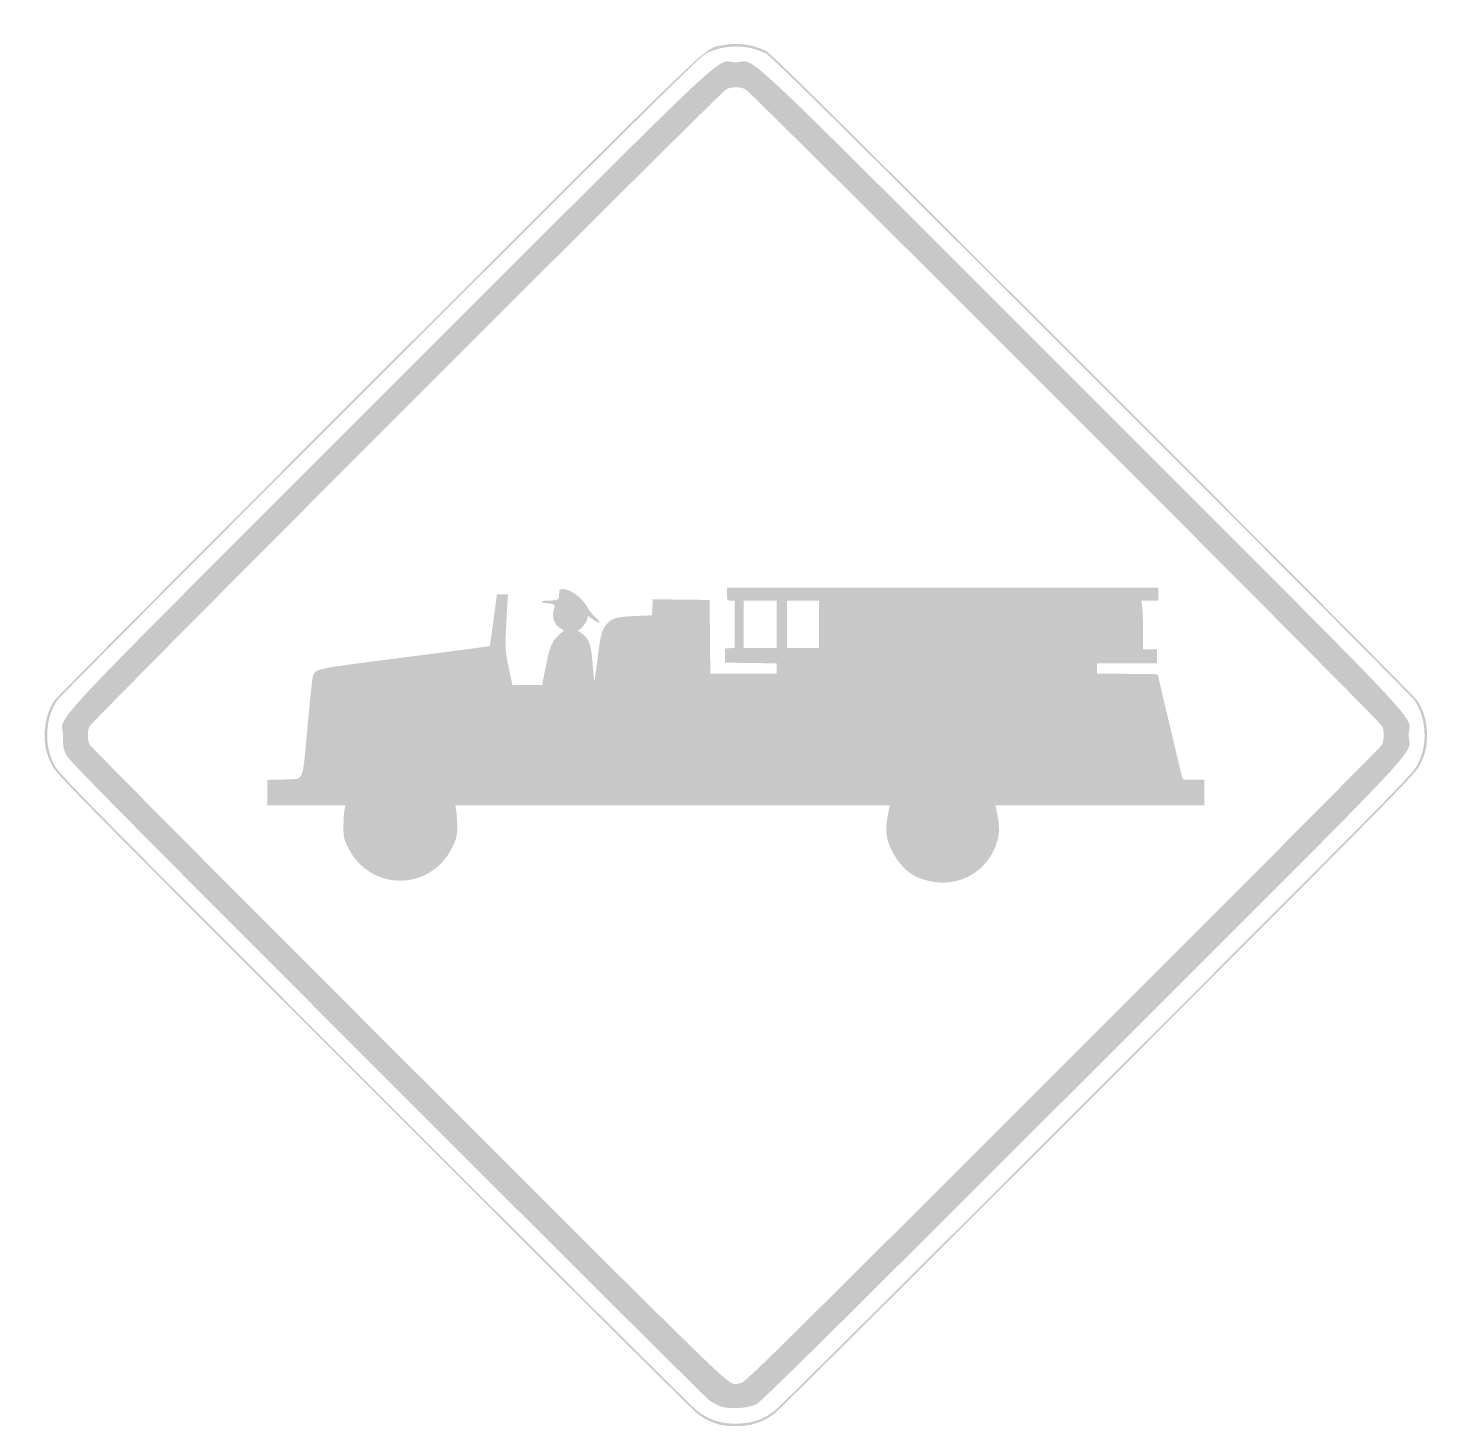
# Model space of a CAD drawing. Header units: inches. Extents: x -21.7 to 21.7, y -21.2 to 21.7.
import ezdxf

# ---------------------------------------------------------------- set-up
doc = ezdxf.new("R2010")
doc.units = ezdxf.units.IN
doc.header["$MEASUREMENT"] = 0

msp = doc.modelspace()

# ---------------------------------------------------------------- hatches: boundary and pattern name
h = msp.add_hatch(color=7)
edge = h.paths.add_edge_path()
edge.add_spline(control_points=[(-0.471, -20.6), (-0.568, -20.565), (-0.719, -20.486), (-0.805, -20.426), (-0.892, -20.365), (-5.341, -15.934), (-10.691, -10.58), (-18.701, -2.565), (-20.44, -0.806), (-20.532, -0.629), (-20.633, -0.434), (-20.644, -0.374), (-20.644, -0.02), (-20.644, 0.694), (-21.709, -0.44), (-10.635, 10.635), (0.417, 21.686), (-0.691, 20.644), (0, 20.644), (0.691, 20.644), (-0.417, 21.686), (10.635, 10.635), (21.687, -0.418), (20.644, 0.691), (20.644, -0.001), (20.644, -0.697), (21.679, 0.402), (10.598, -10.67), (2.486, -18.776), (0.772, -20.471), (0.609, -20.546), (0.349, -20.667), (-0.21, -20.695), (-0.471, -20.6)], knot_values=[0, 0, 0, 0, 1, 1, 1, 2, 2, 2, 3, 3, 3, 4, 4, 4, 5, 5, 5, 6, 6, 6, 7, 7, 7, 8, 8, 8, 9, 9, 9, 10, 10, 10, 11, 11, 11, 11], degree=3, periodic=0)
edge = h.paths.add_edge_path(flags=0)
edge.add_spline(control_points=[(0.177, -19.874), (0.314, -19.838), (1.566, -18.6), (10.049, -10.122), (15.393, -4.782), (19.79, -0.365), (19.821, -0.306), (19.887, -0.182), (19.895, 0.105), (19.836, 0.263), (19.784, 0.404), (0.457, 19.739), (0.289, 19.819), (0.13, 19.894), (-0.13, 19.894), (-0.289, 19.819), (-0.464, 19.735), (-19.784, 0.403), (-19.839, 0.255), (-19.902, 0.089), (-19.895, -0.168), (-19.824, -0.3), (-19.792, -0.362), (-15.401, -4.775), (-10.067, -10.108), (-0.344, -19.828), (-0.265, -19.906), (-0.02, -19.915), (0.002, -19.916), (0.09, -19.897), (0.177, -19.874)], knot_values=[0, 0, 0, 0, 1, 1, 1, 2, 2, 2, 3, 3, 3, 4, 4, 4, 5, 5, 5, 6, 6, 6, 7, 7, 7, 8, 8, 8, 9, 9, 9, 10, 10, 10, 10], degree=3, periodic=0)
h = msp.add_hatch(color=7)
edge = h.paths.add_edge_path()
edge.add_spline(control_points=[(-0.511, -21.157), (-0.791, -21.077), (-0.951, -20.995), (-1.201, -20.806), (-1.329, -20.708), (-5.802, -16.257), (-11.142, -10.913), (-20.492, -1.556), (-20.855, -1.188), (-20.989, -0.914), (-21.169, -0.548), (-21.228, -0.256), (-21.203, 0.137), (-21.18, 0.485), (-21.077, 0.8), (-20.9, 1.065), (-20.836, 1.16), (-16.36, 5.66), (-10.952, 11.065), (-0.384, 21.627), (-1.01, 21.025), (-0.462, 21.154), (-0.005, 21.262), (0.49, 21.204), (0.914, 20.994), (1.082, 20.91), (2.905, 19.108), (10.952, 11.065), (16.36, 5.66), (20.836, 1.16), (20.9, 1.065), (21.077, 0.8), (21.18, 0.485), (21.203, 0.137), (21.228, -0.256), (21.169, -0.548), (20.989, -0.914), (20.855, -1.188), (20.491, -1.557), (11.142, -10.914), (5.802, -16.257), (1.329, -20.708), (1.201, -20.806), (0.947, -20.998), (0.793, -21.075), (0.491, -21.158), (0.247, -21.225), (-0.275, -21.225), (-0.511, -21.157)], knot_values=[0, 0, 0, 0, 1, 1, 1, 2, 2, 2, 3, 3, 3, 4, 4, 4, 5, 5, 5, 6, 6, 6, 7, 7, 7, 8, 8, 8, 9, 9, 9, 10, 10, 10, 11, 11, 11, 12, 12, 12, 13, 13, 13, 14, 14, 14, 15, 15, 15, 16, 16, 16, 16], degree=3, periodic=0)
edge = h.paths.add_edge_path(flags=0)
edge.add_spline(control_points=[(0.491, -21.079), (0.793, -20.996), (0.947, -20.92), (1.201, -20.727), (1.329, -20.63), (5.785, -16.196), (11.102, -10.874), (20.413, -1.556), (20.776, -1.188), (20.911, -0.914), (21.09, -0.548), (21.15, -0.256), (21.124, 0.137), (21.101, 0.485), (20.999, 0.8), (20.821, 1.065), (20.758, 1.16), (16.299, 5.642), (10.913, 11.025), (2.898, 19.036), (1.082, 20.832), (0.914, 20.915), (0.345, 21.198), (-0.345, 21.198), (-0.914, 20.915), (-1.082, 20.832), (-2.898, 19.036), (-10.913, 11.025), (-16.299, 5.642), (-20.758, 1.16), (-20.821, 1.065), (-20.999, 0.8), (-21.101, 0.485), (-21.124, 0.137), (-21.15, -0.256), (-21.09, -0.548), (-20.911, -0.914), (-20.776, -1.188), (-20.415, -1.555), (-11.103, -10.874), (-5.785, -16.196), (-1.329, -20.63), (-1.201, -20.727), (-0.813, -21.021), (-0.5, -21.128), (-0.02, -21.132), (0.153, -21.133), (0.383, -21.109), (0.491, -21.079)], knot_values=[0, 0, 0, 0, 1, 1, 1, 2, 2, 2, 3, 3, 3, 4, 4, 4, 5, 5, 5, 6, 6, 6, 7, 7, 7, 8, 8, 8, 9, 9, 9, 10, 10, 10, 11, 11, 11, 12, 12, 12, 13, 13, 13, 14, 14, 14, 15, 15, 15, 16, 16, 16, 16], degree=3, periodic=0)
h = msp.add_hatch(color=7)
edge = h.paths.add_edge_path()
edge.add_spline(control_points=[(5.994, -4.495), (5.844, -4.465), (5.63, -4.397), (5.518, -4.342), (5.119, -4.146), (4.739, -3.625), (4.637, -3.132), (4.592, -2.916), (4.608, -2.7), (4.7, -2.269)], knot_values=[0, 0, 0, 0, 1, 1, 1, 2, 2, 2, 3, 3, 3, 3], degree=3, periodic=0)
edge.add_line((4.7, -2.269), (4.723, -2.161))
edge.add_line((4.723, -2.161), (-1.941, -2.161))
edge.add_line((-1.941, -2.161), (-8.606, -2.161))
edge.add_line((-8.606, -2.161), (-8.575, -2.367))
edge.add_spline(control_points=[(-8.575, -2.367), (-8.558, -2.48), (-8.546, -2.699), (-8.548, -2.853), (-8.55, -3.09), (-8.573, -3.18), (-8.694, -3.435), (-9.345, -4.805), (-11.223, -4.819), (-11.896, -3.459), (-12.028, -3.191), (-12.04, -3.139), (-12.04, -2.831), (-12.04, -2.646), (-12.027, -2.419), (-12.011, -2.328)], knot_values=[0, 0, 0, 0, 1, 1, 1, 2, 2, 2, 3, 3, 3, 4, 4, 4, 5, 5, 5, 5], degree=3, periodic=0)
edge.add_line((-12.011, -2.328), (-11.981, -2.161))
edge.add_line((-11.981, -2.161), (-13.179, -2.161))
edge.add_line((-13.179, -2.161), (-14.378, -2.161))
edge.add_line((-14.378, -2.161), (-14.378, -1.769))
edge.add_line((-14.378, -1.769), (-14.378, -1.377))
edge.add_line((-14.378, -1.377), (-13.901, -1.366))
edge.add_spline(control_points=[(-13.901, -1.366), (-13.433, -1.356), (-13.422, -1.353), (-13.344, -1.249), (-13.274, -1.155), (-13.249, -0.967), (-13.137, 0.31), (-13.066, 1.109), (-12.991, 1.795), (-12.97, 1.834), (-12.86, 2.041), (-12.905, 2.032), (-10.169, 2.382), (-8.736, 2.566), (-7.558, 2.721), (-7.552, 2.727), (-7.546, 2.733), (-7.494, 3.094), (-7.436, 3.53)], knot_values=[0, 0, 0, 0, 1, 1, 1, 2, 2, 2, 3, 3, 3, 4, 4, 4, 5, 5, 5, 6, 6, 6, 6], degree=3, periodic=0)
edge.add_line((-7.436, 3.53), (-7.331, 4.321))
edge.add_line((-7.331, 4.321), (-7.159, 4.321))
edge.add_line((-7.159, 4.321), (-6.986, 4.321))
edge.add_line((-6.986, 4.321), (-7.008, 4.036))
edge.add_spline(control_points=[(-7.008, 4.036), (-7.02, 3.88), (-7.041, 3.49), (-7.055, 3.169), (-7.078, 2.626), (-7.072, 2.552), (-6.967, 2.059)], knot_values=[0, 0, 0, 0, 1, 1, 1, 2, 2, 2, 2], degree=3, periodic=0)
edge.add_line((-6.967, 2.059), (-6.855, 1.532))
edge.add_line((-6.855, 1.532), (-6.399, 1.532))
edge.add_line((-6.399, 1.532), (-5.944, 1.532))
edge.add_line((-5.944, 1.532), (-5.839, 2.068))
edge.add_spline(control_points=[(-5.839, 2.068), (-5.714, 2.704), (-5.644, 2.879), (-5.433, 3.069)], knot_values=[0, 0, 0, 0, 1, 1, 1, 1], degree=3, periodic=0)
edge.add_line((-5.433, 3.069), (-5.275, 3.211))
edge.add_line((-5.275, 3.211), (-5.388, 3.277))
edge.add_spline(control_points=[(-5.388, 3.277), (-5.595, 3.4), (-5.666, 3.672), (-5.56, 3.933), (-5.532, 4.002), (-5.631, 4.045), (-5.821, 4.046), (-5.88, 4.046), (-5.938, 4.064), (-5.951, 4.086), (-5.967, 4.11), (-5.881, 4.125), (-5.722, 4.125), (-5.447, 4.125), (-5.421, 4.146), (-5.421, 4.364), (-5.421, 4.463), (-5.406, 4.478), (-5.313, 4.477), (-5.055, 4.475), (-4.699, 4.203), (-4.534, 3.882), (-4.497, 3.81), (-4.399, 3.693), (-4.315, 3.621), (-4.116, 3.449), (-4.162, 3.381), (-4.373, 3.536)], knot_values=[0, 0, 0, 0, 1, 1, 1, 2, 2, 2, 3, 3, 3, 4, 4, 4, 5, 5, 5, 6, 6, 6, 7, 7, 7, 8, 8, 8, 9, 9, 9, 9], degree=3, periodic=0)
edge.add_line((-4.373, 3.536), (-4.537, 3.656))
edge.add_line((-4.537, 3.656), (-4.566, 3.543))
edge.add_spline(control_points=[(-4.566, 3.543), (-4.596, 3.426), (-4.773, 3.221), (-4.843, 3.221), (-4.865, 3.221), (-4.824, 3.181), (-4.753, 3.133), (-4.486, 2.951), (-4.437, 2.803), (-4.379, 2.011), (-4.364, 1.81), (-4.347, 1.651), (-4.341, 1.658), (-4.334, 1.664), (-4.292, 1.961), (-4.247, 2.318), (-4.149, 3.085), (-4.115, 3.219), (-3.981, 3.379), (-3.806, 3.587), (-3.684, 3.624), (-3.103, 3.65)], knot_values=[0, 0, 0, 0, 1, 1, 1, 2, 2, 2, 3, 3, 3, 4, 4, 4, 5, 5, 5, 6, 6, 6, 7, 7, 7, 7], degree=3, periodic=0)
edge.add_line((-3.103, 3.65), (-2.573, 3.673))
edge.add_line((-2.573, 3.673), (-2.561, 3.919))
edge.add_line((-2.561, 3.919), (-2.55, 4.166))
edge.add_line((-2.55, 4.166), (-1.677, 4.155))
edge.add_line((-1.677, 4.155), (-0.805, 4.144))
edge.add_line((-0.805, 4.144), (-0.795, 3.015))
edge.add_line((-0.795, 3.015), (-0.784, 1.886))
edge.add_line((-0.784, 1.886), (0.236, 1.886))
edge.add_line((0.236, 1.886), (1.257, 1.886))
edge.add_line((1.257, 1.886), (1.257, 2.042))
edge.add_line((1.257, 2.042), (1.257, 2.198))
edge.add_line((1.257, 2.198), (0.462, 2.209))
edge.add_line((0.462, 2.209), (-0.334, 2.22))
edge.add_line((-0.334, 2.22), (-0.334, 2.436))
edge.add_line((-0.334, 2.436), (-0.334, 2.652))
edge.add_line((-0.334, 2.652), (-0.187, 2.664))
edge.add_line((-0.187, 2.664), (-0.039, 2.676))
edge.add_line((-0.039, 2.676), (-0.039, 3.4))
edge.add_line((-0.039, 3.4), (-0.039, 4.125))
edge.add_line((-0.039, 4.125), (-0.157, 4.125))
edge.add_spline(control_points=[(-0.157, 4.125), (-0.272, 4.125), (-0.275, 4.129), (-0.275, 4.321)], knot_values=[0, 0, 0, 0, 1, 1, 1, 1], degree=3, periodic=0)
edge.add_line((-0.275, 4.321), (-0.275, 4.518))
edge.add_line((-0.275, 4.518), (6.344, 4.518))
edge.add_line((6.344, 4.518), (12.964, 4.518))
edge.add_line((12.964, 4.518), (12.964, 4.321))
edge.add_line((12.964, 4.321), (12.964, 4.125))
edge.add_line((12.964, 4.125), (12.703, 4.125))
edge.add_line((12.703, 4.125), (12.442, 4.125))
edge.add_line((12.442, 4.125), (12.467, 3.943))
edge.add_spline(control_points=[(12.467, 3.943), (12.481, 3.842), (12.492, 3.506), (12.492, 3.196)], knot_values=[0, 0, 0, 0, 1, 1, 1, 1], degree=3, periodic=0)
edge.add_line((12.492, 3.196), (12.492, 2.632))
edge.add_line((12.492, 2.632), (12.708, 2.632))
edge.add_line((12.708, 2.632), (12.924, 2.632))
edge.add_line((12.924, 2.632), (12.924, 2.416))
edge.add_line((12.924, 2.416), (12.924, 2.2))
edge.add_line((12.924, 2.2), (12.001, 2.2))
edge.add_line((12.001, 2.2), (11.078, 2.2))
edge.add_line((11.078, 2.2), (11.078, 2.043))
edge.add_line((11.078, 2.043), (11.078, 1.887))
edge.add_line((11.078, 1.887), (12.009, 1.877))
edge.add_line((12.009, 1.877), (12.94, 1.866))
edge.add_line((12.94, 1.866), (13.298, 0.354))
edge.add_spline(control_points=[(13.298, 0.354), (13.495, -0.478), (13.669, -1.207), (13.684, -1.267), (13.711, -1.374), (13.714, -1.375), (14.045, -1.375)], knot_values=[0, 0, 0, 0, 1, 1, 1, 2, 2, 2, 2], degree=3, periodic=0)
edge.add_line((14.045, -1.375), (14.378, -1.375))
edge.add_line((14.378, -1.375), (14.378, -1.768))
edge.add_line((14.378, -1.768), (14.378, -2.161))
edge.add_line((14.378, -2.161), (11.172, -2.161))
edge.add_line((11.172, -2.161), (7.965, -2.161))
edge.add_line((7.965, -2.161), (7.988, -2.269))
edge.add_spline(control_points=[(7.988, -2.269), (8.12, -2.886), (8.104, -3.13), (7.901, -3.558), (7.563, -4.269), (6.786, -4.65), (5.994, -4.495)], knot_values=[0, 0, 0, 0, 1, 1, 1, 2, 2, 2, 2], degree=3, periodic=0)
h.paths.add_polyline_path([(1.257, 3.398), (1.257, 4.125), (0.746, 4.125), (0.236, 4.125), (0.236, 3.398), (0.236, 2.671), (0.746, 2.671), (1.257, 2.671), (1.257, 3.398)], flags=0)
h.paths.add_polyline_path([(2.553, 3.398), (2.553, 4.125), (2.062, 4.125), (1.571, 4.125), (1.571, 3.398), (1.571, 2.671), (2.062, 2.671), (2.553, 2.671), (2.553, 3.398)], flags=0)

doc.saveas('drawing.dxf')
